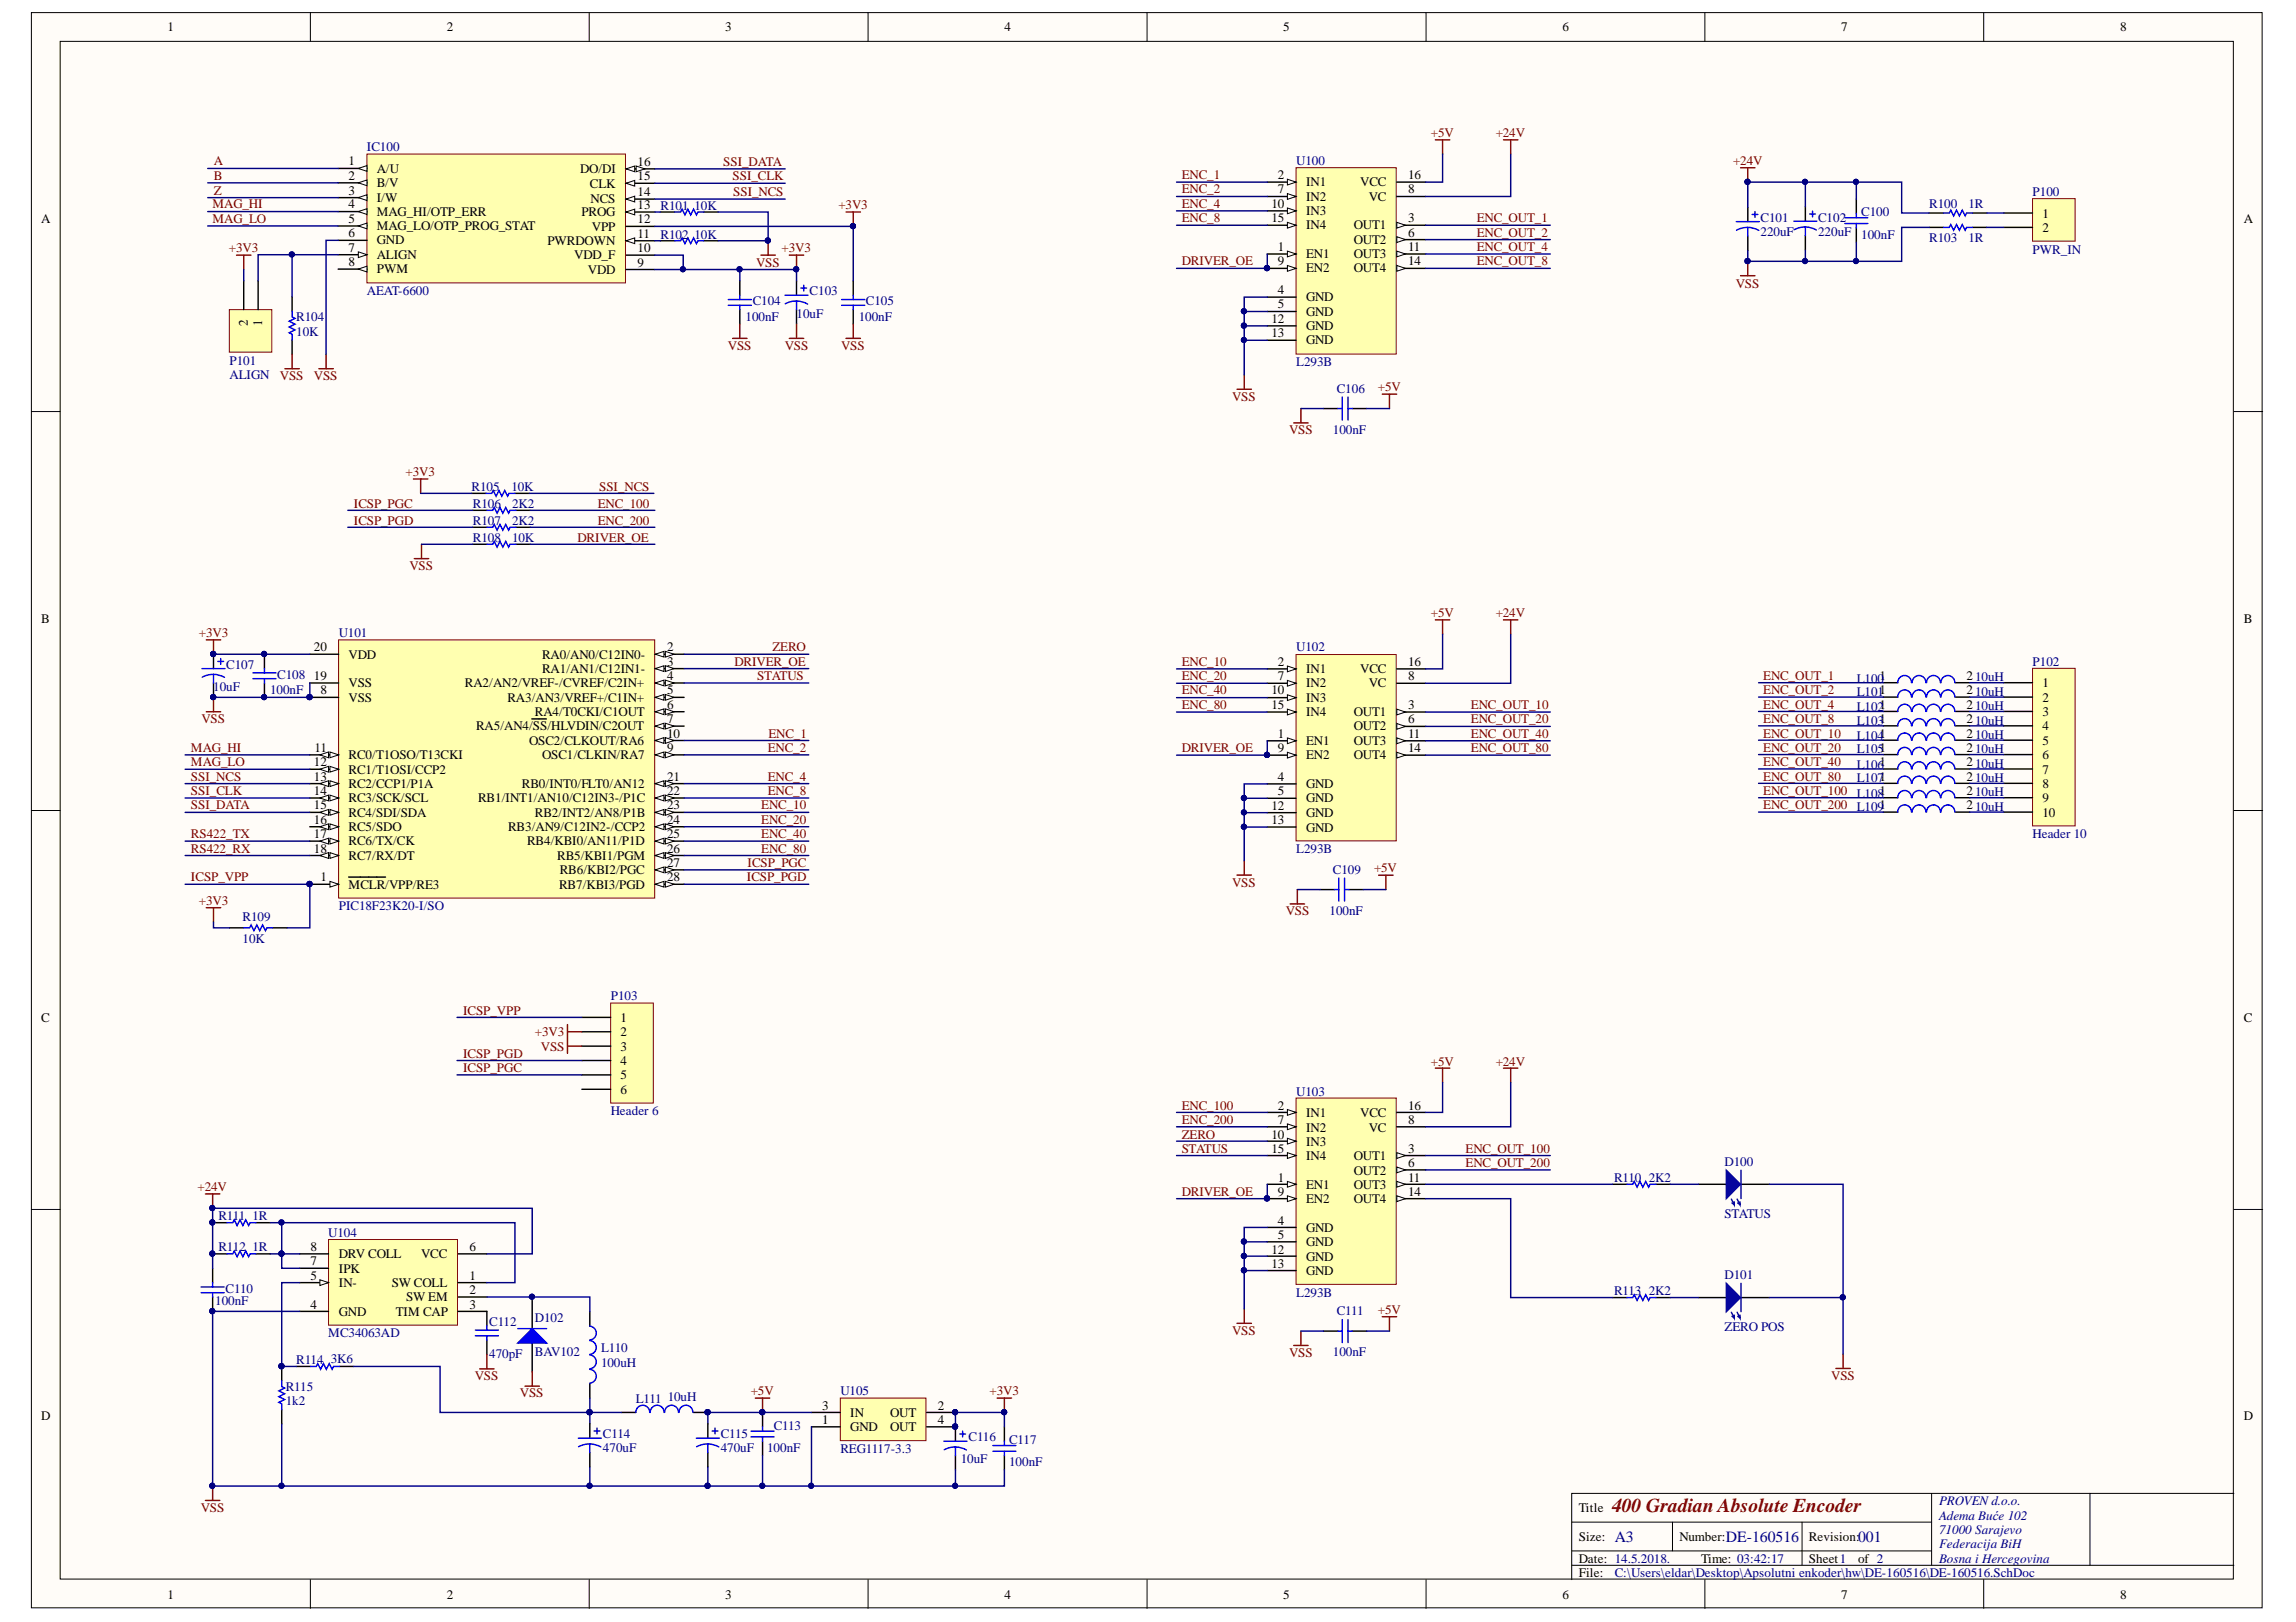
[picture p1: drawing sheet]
<svg xmlns="http://www.w3.org/2000/svg" width="297mm" height="210mm" viewBox="0 0 297 210" stroke-linecap="round" stroke-linejoin="round" font-family="sans-serif">
<defs><g id="words">
<text font-size="2.5" fill="#800000" x="208.6" y="195.7">400 Gradian Absolute Encoder</text>
<g font-size="2" fill="#000080">
<text x="208.9" y="199.5">A3</text>
<text x="223.3" y="199.5">DE-160516</text>
<text x="240.4" y="199.5">001</text>
</g>
<g font-size="1.7">
<text x="21.7" y="4.1">1</text>
<text x="57.8" y="4.1">2</text>
<text x="93.8" y="4.1">3</text>
<text x="130" y="4.1">4</text>
<text x="166" y="4.1">5</text>
<text x="202.1" y="4.1">6</text>
<text x="238.2" y="4.1">7</text>
<text x="274.3" y="4.1">8</text>
<text x="45.1" y="21.4">1</text>
<text x="45.1" y="23.3">2</text>
<text x="48.7" y="22.3">A/U</text>
<text x="75" y="22.4">DO/DI</text>
<text x="82.5" y="23.3">15</text>
<text x="82.5" y="21.5">16</text>
<text x="165.3" y="23.2">2</text>
<text x="182.2" y="23.2">16</text>
<text x="5.3" y="28.9">A</text>
<text x="45.1" y="27">4</text>
<text x="45.1" y="25.2">3</text>
<text x="45.1" y="28.8">5</text>
<text x="48.7" y="24.2">B/V</text>
<text x="48.7" y="27.9">MAG_HI/OTP_ERR</text>
<text x="48.7" y="26.1">I/W</text>
<text x="48.7" y="29.8">MAG_LO/OTP_PROG_STAT</text>
<text x="75.2" y="28">PROG</text>
<text x="76.3" y="24.3">CLK</text>
<text x="76.4" y="26.3">NCS</text>
<text x="76.6" y="29.9">VPP</text>
<text x="82.5" y="25.4">14</text>
<text x="82.5" y="27.1">13</text>
<text x="82.5" y="28.9">12</text>
<text x="164.5" y="26.9">10</text>
<text x="164.5" y="28.8">15</text>
<text x="165.3" y="25">7</text>
<text x="169" y="24.1">IN1</text>
<text x="169" y="26">IN2</text>
<text x="169" y="27.8">IN3</text>
<text x="169" y="29.7">IN4</text>
<text x="175.1" y="29.7">OUT1</text>
<text x="176" y="24.1">VCC</text>
<text x="177.1" y="26">VC</text>
<text x="182.2" y="28.8">3</text>
<text x="182.2" y="25">8</text>
<text x="264.2" y="28.2">1</text>
<text x="290.3" y="28.9">A</text>
<text x="45.1" y="34.4">8</text>
<text x="45.1" y="30.7">6</text>
<text x="45.1" y="32.6">7</text>
<text x="48.7" y="35.3">PWM</text>
<text x="48.7" y="31.6">GND</text>
<text x="48.7" y="33.5">ALIGN</text>
<text x="70.8" y="31.7">PWRDOWN</text>
<text x="74.3" y="33.6">VDD_F</text>
<text x="76.1" y="35.4">VDD</text>
<text x="82.5" y="30.8">11</text>
<text x="82.5" y="32.6">10</text>
<text x="82.5" y="34.5">9</text>
<text x="165.3" y="32.5">1</text>
<text x="165.3" y="34.3">9</text>
<text x="169" y="33.4">EN1</text>
<text x="169" y="35.3">EN2</text>
<text x="175.1" y="31.5">OUT2</text>
<text x="175.1" y="33.4">OUT3</text>
<text x="175.1" y="35.3">OUT4</text>
<text x="182.2" y="30.6">6</text>
<text x="182.2" y="32.5">11</text>
<text x="182.2" y="34.3">14</text>
<text x="264.2" y="30">2</text>
<text x="164.5" y="41.8">12</text>
<text x="165.3" y="38.1">4</text>
<text x="165.3" y="39.9">5</text>
<text x="169" y="39">GND</text>
<text x="169" y="40.8">GND</text>
<text x="32.1" y="42.2" transform="rotate(-90 32.1 42.2)">2</text>
<text x="33.9" y="42.2" transform="rotate(-90 33.9 42.2)">1</text>
<text x="164.5" y="43.6">13</text>
<text x="169" y="42.7">GND</text>
<text x="169" y="44.6">GND</text>
<text x="5.3" y="80.6">B</text>
<text x="290.3" y="80.6">B</text>
<text x="40.6" y="88">19</text>
<text x="40.6" y="84.3">20</text>
<text x="41.5" y="89.9">8</text>
<text x="45.1" y="88.9">VSS</text>
<text x="45.1" y="85.2">VDD</text>
<text x="60.2" y="88.9">RA2/AN2/VREF-/CVREF/C2IN+</text>
<text x="70.1" y="85.2">RA0/AN0/C12IN0-</text>
<text x="70.1" y="87.1">RA1/AN1/C12IN1-</text>
<text x="86.3" y="84.3">2</text>
<text x="86.3" y="86.2">3</text>
<text x="86.3" y="88">4</text>
<text x="86.3" y="89.9">5</text>
<text x="164.5" y="89.9">10</text>
<text x="165.3" y="86.2">2</text>
<text x="165.3" y="88">7</text>
<text x="169" y="87.1">IN1</text>
<text x="169" y="88.9">IN2</text>
<text x="176" y="87.1">VCC</text>
<text x="177.1" y="88.9">VC</text>
<text x="182.2" y="88">8</text>
<text x="182.2" y="86.2">16</text>
<text x="254.4" y="88">210uH</text>
<text x="254.4" y="89.9">210uH</text>
<text x="264.2" y="88.9">1</text>
<text x="45.1" y="90.8">VSS</text>
<text x="61.6" y="94.5">RA5/AN4/SS/HLVDIN/C2OUT</text>
<text x="65.7" y="90.8">RA3/AN3/VREF+/C1IN+</text>
<text x="69.2" y="92.7">RA4/T0CKI/C1OUT</text>
<text x="86.3" y="91.7">6</text>
<text x="86.3" y="93.6">7</text>
<text x="86.3" y="95.5">10</text>
<text x="164.5" y="91.7">15</text>
<text x="165.3" y="95.5">1</text>
<text x="169" y="90.8">IN3</text>
<text x="169" y="92.7">IN4</text>
<text x="175.1" y="92.7">OUT1</text>
<text x="175.1" y="94.5">OUT2</text>
<text x="182.2" y="91.7">3</text>
<text x="182.2" y="93.6">6</text>
<text x="182.2" y="95.5">11</text>
<text x="254.4" y="91.7">210uH</text>
<text x="254.4" y="93.6">210uH</text>
<text x="254.4" y="95.5">210uH</text>
<text x="264.2" y="90.8">2</text>
<text x="264.2" y="92.7">3</text>
<text x="264.2" y="94.5">4</text>
<text x="40.6" y="99.2">12</text>
<text x="40.6" y="101">13</text>
<text x="40.7" y="97.3">11</text>
<text x="45.1" y="98.2">RC0/T1OSO/T13CKI</text>
<text x="45.1" y="100.1">RC1/T1OSI/CCP2</text>
<text x="45.1" y="102">RC2/CCP1/P1A</text>
<text x="67.5" y="102">RB0/INT0/FLT0/AN12</text>
<text x="68.4" y="96.4">OSC2/CLKOUT/RA6</text>
<text x="70.1" y="98.2">OSC1/CLKIN/RA7</text>
<text x="86.3" y="97.3">9</text>
<text x="86.3" y="101">21</text>
<text x="165.3" y="97.3">9</text>
<text x="165.3" y="101">4</text>
<text x="169" y="96.4">EN1</text>
<text x="169" y="98.2">EN2</text>
<text x="169" y="102">GND</text>
<text x="175.1" y="96.4">OUT3</text>
<text x="175.1" y="98.2">OUT4</text>
<text x="182.2" y="97.3">14</text>
<text x="254.4" y="97.3">210uH</text>
<text x="254.4" y="99.2">210uH</text>
<text x="254.4" y="101">210uH</text>
<text x="264.2" y="96.4">5</text>
<text x="264.2" y="98.2">6</text>
<text x="264.2" y="100.1">7</text>
<text x="264.2" y="102">8</text>
<text x="40.6" y="102.9">14</text>
<text x="40.6" y="104.8">15</text>
<text x="40.6" y="106.6">16</text>
<text x="45.1" y="103.8">RC3/SCK/SCL</text>
<text x="45.1" y="105.7">RC4/SDI/SDA</text>
<text x="45.1" y="107.5">RC5/SDO</text>
<text x="61.8" y="103.8">RB1/INT1/AN10/C12IN3-/P1C</text>
<text x="65.7" y="107.5">RB3/AN9/C12IN2-/CCP2</text>
<text x="69.2" y="105.7">RB2/INT2/AN8/P1B</text>
<text x="86.3" y="102.9">22</text>
<text x="86.3" y="104.8">23</text>
<text x="86.3" y="106.6">24</text>
<text x="164.5" y="104.8">12</text>
<text x="164.5" y="106.7">13</text>
<text x="165.3" y="102.9">5</text>
<text x="169" y="103.8">GND</text>
<text x="169" y="105.8">GND</text>
<text x="169" y="107.6">GND</text>
<text x="254.4" y="102.9">210uH</text>
<text x="254.4" y="104.8">210uH</text>
<text x="264.2" y="103.8">9</text>
<text x="264.2" y="105.7">10</text>
<text x="40.6" y="108.5">17</text>
<text x="40.6" y="110.3">18</text>
<text x="45.1" y="109.4">RC6/TX/CK</text>
<text x="45.1" y="111.3">RC7/RX/DT</text>
<text x="68.2" y="109.4">RB4/KBI0/AN11/P1D</text>
<text x="72.1" y="111.3">RB5/KBI1/PGM</text>
<text x="72.4" y="113.1">RB6/KBI2/PGC</text>
<text x="86.3" y="108.5">25</text>
<text x="86.3" y="110.3">26</text>
<text x="86.3" y="112.2">27</text>
<text x="41.5" y="114.1">1</text>
<text x="45.1" y="115">MCLR/VPP/RE3</text>
<text x="72.3" y="115">RB7/KBI3/PGD</text>
<text x="86.3" y="114.1">28</text>
<text x="5.3" y="132.2">C</text>
<text x="80.3" y="132.2">1</text>
<text x="80.3" y="134.1">2</text>
<text x="80.3" y="135.9">3</text>
<text x="80.3" y="137.8">4</text>
<text x="290.3" y="132.2">C</text>
<text x="80.3" y="139.7">5</text>
<text x="80.3" y="141.5">6</text>
<text x="165.3" y="143.6">2</text>
<text x="182.2" y="143.6">16</text>
<text x="164.5" y="147.4">10</text>
<text x="164.5" y="149.2">15</text>
<text x="165.3" y="145.5">7</text>
<text x="169" y="144.6">IN1</text>
<text x="169" y="146.4">IN2</text>
<text x="169" y="148.3">IN3</text>
<text x="176" y="144.6">VCC</text>
<text x="177.1" y="146.4">VC</text>
<text x="182.2" y="149.2">3</text>
<text x="182.2" y="145.5">8</text>
<text x="165.3" y="152.9">1</text>
<text x="165.3" y="154.8">9</text>
<text x="169" y="153.9">EN1</text>
<text x="169" y="155.7">EN2</text>
<text x="169" y="150.2">IN4</text>
<text x="175.1" y="150.2">OUT1</text>
<text x="175.1" y="152">OUT2</text>
<text x="175.1" y="153.9">OUT3</text>
<text x="175.1" y="155.7">OUT4</text>
<text x="182.2" y="151.1">6</text>
<text x="182.2" y="152.9">11</text>
<text x="182.2" y="154.8">14</text>
<text x="40.2" y="161.9">8</text>
<text x="60.7" y="161.9">6</text>
<text x="165.3" y="158.5">4</text>
<text x="165.3" y="160.4">5</text>
<text x="169" y="159.4">GND</text>
<text x="169" y="161.3">GND</text>
<text x="40.2" y="165.6">5</text>
<text x="40.2" y="163.8">7</text>
<text x="43.8" y="166.6">IN-</text>
<text x="43.8" y="164.7">IPK</text>
<text x="43.8" y="162.8">DRV COLL</text>
<text x="50.7" y="166.6">SW COLL</text>
<text x="54.5" y="162.8">VCC</text>
<text x="60.7" y="165.6">1</text>
<text x="60.7" y="167.5">2</text>
<text x="164.5" y="162.2">12</text>
<text x="164.5" y="164.1">13</text>
<text x="169" y="163.2">GND</text>
<text x="169" y="165">GND</text>
<text x="40.2" y="169.3">4</text>
<text x="43.8" y="170.3">GND</text>
<text x="51.2" y="170.3">TIM CAP</text>
<text x="52.5" y="168.4">SW EM</text>
<text x="60.7" y="169.3">3</text>
<text x="5.3" y="183.8">D</text>
<text x="106.4" y="184.3">1</text>
<text x="106.4" y="182.4">3</text>
<text x="110" y="185.2">GND</text>
<text x="110" y="183.4">IN</text>
<text x="115.2" y="183.4">OUT</text>
<text x="115.2" y="185.2">OUT</text>
<text x="121.3" y="182.4">2</text>
<text x="121.3" y="184.3">4</text>
<text x="290.3" y="183.8">D</text>
<text x="204.2" y="195.7">Title</text>
<text x="204.2" y="199.4">Size:</text>
<text x="204.2" y="202.2">Date: 14.5.2018.</text>
<text x="217.3" y="199.4">Number:</text>
<text x="220.1" y="202.2">Time: 03:42:17</text>
<text x="234" y="199.4">Revision:</text>
<text x="234" y="202.2">Sheet1</text>
<text x="240.4" y="202.2">of 2</text>
<text x="21.7" y="206.9">1</text>
<text x="57.8" y="206.9">2</text>
<text x="93.8" y="206.9">3</text>
<text x="130" y="206.9">4</text>
<text x="166" y="206.9">5</text>
<text x="202.1" y="206.9">6</text>
<text x="204.2" y="204.1">File:</text>
<text x="238.2" y="206.9">7</text>
<text x="274.3" y="206.9">8</text>
</g>
<g font-size="1.7" fill="#800000">
<text x="185.1" y="17.8">+5V</text>
<text x="193.5" y="17.8">+24V</text>
<text x="27.7" y="21.4">A</text>
<text x="27.7" y="23.3">B</text>
<text x="93.6" y="21.5">SSI_DATA</text>
<text x="94.8" y="23.3">SSI_CLK</text>
<text x="152.9" y="23.2">ENC_1</text>
<text x="224.2" y="21.3">+24V</text>
<text x="27.5" y="27">MAG_HI</text>
<text x="27.5" y="28.8">MAG_LO</text>
<text x="27.7" y="25.2">Z</text>
<text x="94.8" y="25.4">SSI_NCS</text>
<text x="108.5" y="27.1">+3V3</text>
<text x="152.9" y="25">ENC_2</text>
<text x="152.9" y="26.9">ENC_4</text>
<text x="152.9" y="28.8">ENC_8</text>
<text x="191" y="28.8">ENC_OUT_1</text>
<text x="29.6" y="32.6">+3V3</text>
<text x="97.8" y="34.5">VSS</text>
<text x="101.1" y="32.6">+3V3</text>
<text x="152.9" y="34.3">DRIVER_OE</text>
<text x="191" y="30.6">ENC_OUT_2</text>
<text x="191" y="32.5">ENC_OUT_4</text>
<text x="191" y="34.3">ENC_OUT_8</text>
<text x="224.6" y="37.2">VSS</text>
<text x="94.2" y="45.2">VSS</text>
<text x="101.5" y="45.2">VSS</text>
<text x="108.8" y="45.2">VSS</text>
<text x="36.2" y="49.2">VSS</text>
<text x="40.6" y="49.2">VSS</text>
<text x="159.4" y="51.9">VSS</text>
<text x="178.3" y="50.6">+5V</text>
<text x="166.8" y="56.2">VSS</text>
<text x="45.8" y="65.7">ICSP_PGC</text>
<text x="52.5" y="61.6">+3V3</text>
<text x="77.3" y="65.7">ENC_100</text>
<text x="77.5" y="63.5">SSI_NCS</text>
<text x="45.8" y="67.9">ICSP_PGD</text>
<text x="74.7" y="70.1">DRIVER_OE</text>
<text x="77.3" y="67.9">ENC_200</text>
<text x="53" y="73.8">VSS</text>
<text x="25.7" y="82.4">+3V3</text>
<text x="185.1" y="79.8">+5V</text>
<text x="193.5" y="79.8">+24V</text>
<text x="95" y="86.2">DRIVER_OE</text>
<text x="98" y="88">STATUS</text>
<text x="99.9" y="84.3">ZERO</text>
<text x="152.9" y="86.2">ENC_10</text>
<text x="152.9" y="88">ENC_20</text>
<text x="152.9" y="89.9">ENC_40</text>
<text x="228.1" y="88">ENC_OUT_1</text>
<text x="228.1" y="89.9">ENC_OUT_2</text>
<text x="26.1" y="93.6">VSS</text>
<text x="99.4" y="95.5">ENC_1</text>
<text x="152.9" y="91.7">ENC_80</text>
<text x="190.3" y="91.7">ENC_OUT_10</text>
<text x="190.3" y="93.6">ENC_OUT_20</text>
<text x="190.3" y="95.5">ENC_OUT_40</text>
<text x="228.1" y="91.7">ENC_OUT_4</text>
<text x="228.1" y="95.5">ENC_OUT_10</text>
<text x="228.1" y="93.6">ENC_OUT_8</text>
<text x="24.7" y="101">SSI_NCS</text>
<text x="24.7" y="97.3">MAG_HI</text>
<text x="24.7" y="99.2">MAG_LO</text>
<text x="99.3" y="101">ENC_4</text>
<text x="99.3" y="97.3">ENC_2</text>
<text x="152.9" y="97.3">DRIVER_OE</text>
<text x="190.3" y="97.3">ENC_OUT_80</text>
<text x="228.1" y="99.2">ENC_OUT_40</text>
<text x="228.1" y="97.3">ENC_OUT_20</text>
<text x="228.1" y="101">ENC_OUT_80</text>
<text x="24.7" y="104.8">SSI_DATA</text>
<text x="24.7" y="102.9">SSI_CLK</text>
<text x="98.5" y="104.8">ENC_10</text>
<text x="98.5" y="106.6">ENC_20</text>
<text x="99.3" y="102.9">ENC_8</text>
<text x="228.1" y="102.9">ENC_OUT_100</text>
<text x="228.1" y="104.8">ENC_OUT_200</text>
<text x="24.7" y="108.5">RS422_TX</text>
<text x="24.7" y="110.3">RS422_RX</text>
<text x="96.7" y="112.2">ICSP_PGC</text>
<text x="98.5" y="108.5">ENC_40</text>
<text x="98.5" y="110.3">ENC_80</text>
<text x="177.8" y="112.9">+5V</text>
<text x="24.7" y="114.1">ICSP_VPP</text>
<text x="25.7" y="117.1">+3V3</text>
<text x="96.6" y="114.1">ICSP_PGD</text>
<text x="159.4" y="114.7">VSS</text>
<text x="166.3" y="118.4">VSS</text>
<text x="59.9" y="131.3">ICSP_VPP</text>
<text x="59.9" y="136.9">ICSP_PGD</text>
<text x="69.2" y="134.1">+3V3</text>
<text x="70" y="135.9">VSS</text>
<text x="185.1" y="137.9">+5V</text>
<text x="193.5" y="137.9">+24V</text>
<text x="59.9" y="138.7">ICSP_PGC</text>
<text x="152.9" y="143.6">ENC_100</text>
<text x="152.9" y="145.5">ENC_200</text>
<text x="152.9" y="147.4">ZERO</text>
<text x="152.9" y="149.2">STATUS</text>
<text x="189.6" y="149.2">ENC_OUT_100</text>
<text x="25.6" y="154.1">+24V</text>
<text x="152.9" y="154.8">DRIVER_OE</text>
<text x="189.6" y="151.1">ENC_OUT_200</text>
<text x="159.4" y="172.7">VSS</text>
<text x="178.3" y="170">+5V</text>
<text x="61.4" y="178.6">VSS</text>
<text x="166.8" y="175.6">VSS</text>
<text x="236.9" y="178.6">VSS</text>
<text x="67.3" y="180.8">VSS</text>
<text x="97.1" y="180.6">+5V</text>
<text x="128" y="180.6">+3V3</text>
<text x="26" y="195.6">VSS</text>
</g>
<g font-size="1.7" fill="#000080">
<text x="47.5" y="19.5">IC100</text>
<text x="167.7" y="21.3">U100</text>
<text x="85.5" y="27.1">R101</text>
<text x="89.9" y="27.1">10K</text>
<text x="227.8" y="28.7">C101</text>
<text x="235.2" y="28.7">C102</text>
<text x="240.8" y="27.9">C100</text>
<text x="249.6" y="26.9">R100</text>
<text x="254.7" y="26.9">1R</text>
<text x="263" y="25.4">P100</text>
<text x="85.5" y="30.9">R102</text>
<text x="89.9" y="30.9">10K</text>
<text x="227.8" y="30.5">220uF</text>
<text x="235.2" y="30.5">220uF</text>
<text x="240.8" y="30.9">100nF</text>
<text x="249.6" y="31.3">R103</text>
<text x="254.7" y="31.3">1R</text>
<text x="263" y="32.8">PWR_IN</text>
<text x="38.3" y="41.6">R104</text>
<text x="47.5" y="38.1">AEAT-6600</text>
<text x="96.5" y="41.5">100nF</text>
<text x="97.4" y="39.5">C104</text>
<text x="103.1" y="41.1">10uF</text>
<text x="104.7" y="38.2">C103</text>
<text x="111.1" y="41.5">100nF</text>
<text x="112" y="39.5">C105</text>
<text x="29.7" y="47.2">P101</text>
<text x="38.3" y="43.5">10K</text>
<text x="167.7" y="47.4">L293B</text>
<text x="29.7" y="49">ALIGN</text>
<text x="172.9" y="50.8">C106</text>
<text x="172.4" y="56.1">100nF</text>
<text x="61" y="63.5">R105</text>
<text x="61.2" y="65.7">R106</text>
<text x="66.2" y="63.5">10K</text>
<text x="66.2" y="65.7">2K2</text>
<text x="61.2" y="67.9">R107</text>
<text x="61.2" y="70.1">R108</text>
<text x="66.2" y="67.9">2K2</text>
<text x="66.2" y="70.1">10K</text>
<text x="43.8" y="82.4">U101</text>
<text x="27.6" y="89.5">10uF</text>
<text x="29.3" y="86.6">C107</text>
<text x="34.9" y="89.9">100nF</text>
<text x="35.9" y="87.8">C108</text>
<text x="167.7" y="84.3">U102</text>
<text x="240.2" y="88.4">L1001</text>
<text x="263" y="86.2">P102</text>
<text x="240.2" y="90">L1011</text>
<text x="240.2" y="92.1">L1021</text>
<text x="240.2" y="93.8">L1031</text>
<text x="240.2" y="95.8">L1041</text>
<text x="240.2" y="97.5">L1051</text>
<text x="240.2" y="99.5">L1061</text>
<text x="240.2" y="101.2">L1071</text>
<text x="240.2" y="103.2">L1081</text>
<text x="240.2" y="104.9">L1091</text>
<text x="167.7" y="110.4">L293B</text>
<text x="172.4" y="113.1">C109</text>
<text x="263" y="108.5">Header 10</text>
<text x="31.4" y="119.1">R109</text>
<text x="43.8" y="117.8">PIC18F23K20-I/SO</text>
<text x="172" y="118.4">100nF</text>
<text x="31.4" y="122.1">10K</text>
<text x="79" y="129.4">P103</text>
<text x="167.7" y="141.8">U103</text>
<text x="79" y="144.3">Header 6</text>
<text x="208.8" y="152.9">R110</text>
<text x="213.3" y="152.9">2K2</text>
<text x="223.1" y="150.9">D100</text>
<text x="28.3" y="157.8">R111</text>
<text x="28.3" y="161.9">R112</text>
<text x="32.7" y="157.8">1R</text>
<text x="32.7" y="161.9">1R</text>
<text x="42.5" y="160">U104</text>
<text x="223.1" y="157.6">STATUS</text>
<text x="29.2" y="167.3">C110</text>
<text x="167.7" y="167.8">L293B</text>
<text x="208.8" y="167.6">R113</text>
<text x="213.3" y="167.6">2K2</text>
<text x="223.1" y="165.5">D101</text>
<text x="27.8" y="168.9">100nF</text>
<text x="42.5" y="173.1">MC34063AD</text>
<text x="63.3" y="171.6">C112</text>
<text x="69.2" y="171.1">D102</text>
<text x="172.9" y="170.2">C111</text>
<text x="223.1" y="172.2">ZERO POS</text>
<text x="37" y="180">R115</text>
<text x="38.3" y="176.5">R114</text>
<text x="42.8" y="176.4">3K6</text>
<text x="63.3" y="175.8">470pF</text>
<text x="69.2" y="175.5">BAV102</text>
<text x="77.8" y="176.9">100uH</text>
<text x="77.8" y="175">L110</text>
<text x="172.4" y="175.5">100nF</text>
<text x="37" y="181.9">1k2</text>
<text x="82.2" y="181.5">L111</text>
<text x="86.4" y="181.3">10uH</text>
<text x="100.1" y="185.1">C113</text>
<text x="108.7" y="180.6">U105</text>
<text x="78" y="186.1">C114</text>
<text x="78" y="187.9">470uF</text>
<text x="93.2" y="186.1">C115</text>
<text x="93.2" y="187.9">470uF</text>
<text x="99.2" y="187.9">100nF</text>
<text x="108.7" y="188">REG1117-3.3</text>
<text x="124.3" y="189.4">10uF</text>
<text x="125.3" y="186.5">C116</text>
<text x="130.6" y="189.7">100nF</text>
<text x="130.6" y="186.8">C117</text>
<text x="250.9" y="194.8">PROVENd.o.o.</text>
<text x="250.9" y="196.6">Adema Buće 102</text>
<text x="250.9" y="198.5">71000 Sarajevo</text>
<text x="250.9" y="200.4">Federacija BiH</text>
<text x="250.9" y="202.2">Bosna i Hercegovina</text>
<text x="208.9" y="204.1">C:\Users\eldar\Desktop\Apsolutni enkoder\hw\DE-160516\DE-160516.SchDoc</text>
</g>
</g></defs>
<g fill="#fffcf8" stroke="#000" stroke-width=".13">
<path d="M4.1 1.6h288.6v206.5h-288.6z"/>
<path d="M7.8 5.4h281.1v198.9h-281.1z"/>
</g>
<g fill="none" stroke="#000" stroke-width=".13">
<path d="M40.2 1.6v3.8M76.2 1.6v3.8M112.3 1.6v3.8M148.4 1.6v3.8M184.5 1.6v3.8M220.6 1.6v3.8M256.6 1.6v3.8M4.1 53.3h3.7M289 53.3h3.7M4.1 104.9h3.7M289 104.9h3.7M4.1 156.5h3.7"/>
<path d="M289 156.5h3.7M203.3 197h46.6M216.4 197v3.7M233.1 197v5.6M249.9 193.3v9.3M270.4 193.3h-67.1v11.1M289 193.3h-18.6v9.3M40.2 204.4v3.7M76.2 204.4v3.7M112.3 204.4v3.7M148.4 204.4v3.7M184.5 204.4v3.7"/>
<path d="M203.3 202.6h85.7M203.3 200.7h46.6M220.6 204.4v3.7M256.6 204.4v3.7"/>
</g>
<path d="M37.8 38.4v1.9M85.4 31.2h1.9M85.4 27.4h1.9M91 31.2h1.9M91 27.4h1.9M95.7 36.3v1.9M103 36.3v1.9M110.4 36.3v1.9M37.8 44v1.9M95.7 40.1v1.8M103 40.1v1.8M110.4 40.1v1.8" fill="none" stroke="#000" stroke-width=".19"/>
<g fill="none" stroke="#00f" stroke-width=".19">
<path d="M87.3 31.2h.8l.1-.4 .4 .7 .4-.7 .4 .7 .3-.7 .4 .7 .2-.3h.7M87.3 27.4h.8l.1-.3 .4 .7 .4-.7 .4 .7 .3-.7 .4 .7 .2-.4h.7M94.2 38.8h3M94.2 39.5h3M95.7 38.2v.6M95.7 39.5v.6M101.6 38.2h2.9M103 39l.8 .1 .7 .3M103 39a2.93 2.93 0 0 0-1.4 .3M103 39v1.1M103.6 37.3h.8M104 36.9v.8"/>
<path d="M108.9 38.8h3M108.9 39.5h3M110.4 38.2v.6M110.4 39.5v.6M37.8 40.3v.7l.4 .2-.8 .4 .8 .3-.8 .4 .8 .4-.8 .4 .4 .2v.7"/>
</g>
<path d="M29.7 40.1h5.5v5.5h-5.5z" fill="#ffffb0" stroke="#800000" stroke-width=".13"/>
<path d="M31.5 36.3v3.8M33.4 36.3v3.8" fill="none" stroke="#000" stroke-width=".19"/>
<g fill="none" stroke="#800000" stroke-width=".19">
<path d="M30.6 33h1.9M31.5 33v1.9M98.4 33h1.9M99.4 31.2v1.8M102.1 33h1.9M103 33v1.9M109.5 27.4h1.8M110.4 27.4v1.9M36.9 47.7h1.8M37.8 45.9v1.8M41.3 47.7h1.8M42.2 45.9v1.8"/>
<path d="M94.8 43.8h1.8M95.7 41.9v1.9M102.1 43.8h1.9M103 41.9v1.9M109.5 43.8h1.8M110.4 41.9v1.9"/>
</g>
<g fill="#000080" stroke="#000080" stroke-width=".13">
<circle cx="99.3" cy="31.1" r=".33"/>
<circle cx="103" cy="34.8" r=".33"/>
<circle cx="110.3" cy="29.3" r=".34"/>
</g>
<path d="M43.8 82.8h40.9v33.4h-40.9z" fill="#ffffb0" stroke="#800000" stroke-width=".13"/>
<path d="M40.1 114.4h3.7" fill="none" stroke="#000" stroke-width=".19"/>
<path d="M42.7 114.1l1.1 .3-1.1 .4z" fill="#fffcf8"/>
<path d="M42.7 114.1l1.1 .3-1.1 .4z" fill="none" stroke="#000" stroke-width=".13"/>
<path d="M84.8 84.7h3.7M45.1 113.5h4.8" fill="none" stroke="#000" stroke-width=".19"/>
<circle cx="40" cy="114.4" r=".34" fill="#000080" stroke="#000080" stroke-width=".13"/>
<path d="M84.8 84.7l1.1-.4v.7z" fill="#fffcf8"/>
<path d="M84.8 84.7l1.1-.4v.7z" fill="none" stroke="#000" stroke-width=".13"/>
<path d="M86.1 84.3l1.1 .4-1.1 .3z" fill="#fffcf8"/>
<path d="M86.1 84.3l1.1 .4-1.1 .3z" fill="none" stroke="#000" stroke-width=".13"/>
<path d="M84.8 86.5h3.7" fill="none" stroke="#000" stroke-width=".19"/>
<path d="M84.8 86.5l1.1-.3v.7z" fill="#fffcf8"/>
<path d="M84.8 86.5l1.1-.3v.7z" fill="none" stroke="#000" stroke-width=".13"/>
<path d="M86.1 86.2l1.1 .3-1.1 .4z" fill="#fffcf8"/>
<path d="M86.1 86.2l1.1 .3-1.1 .4z" fill="none" stroke="#000" stroke-width=".13"/>
<path d="M84.8 88.4h3.7" fill="none" stroke="#000" stroke-width=".19"/>
<path d="M84.8 88.4l1.1-.4v.8z" fill="#fffcf8"/>
<path d="M84.8 88.4l1.1-.4v.8z" fill="none" stroke="#000" stroke-width=".13"/>
<path d="M86.1 88l1.1 .4-1.1 .4z" fill="#fffcf8"/>
<path d="M86.1 88l1.1 .4-1.1 .4z" fill="none" stroke="#000" stroke-width=".13"/>
<path d="M84.8 90.2h3.7" fill="none" stroke="#000" stroke-width=".19"/>
<path d="M84.8 90.2l1.1-.3v.7z" fill="#fffcf8"/>
<path d="M84.8 90.2l1.1-.3v.7z" fill="none" stroke="#000" stroke-width=".13"/>
<path d="M86.1 89.9l1.1 .3-1.1 .4z" fill="#fffcf8"/>
<path d="M86.1 89.9l1.1 .3-1.1 .4z" fill="none" stroke="#000" stroke-width=".13"/>
<path d="M84.8 92.1h3.7" fill="none" stroke="#000" stroke-width=".19"/>
<path d="M84.8 92.1l1.1-.4v.8z" fill="#fffcf8"/>
<path d="M84.8 92.1l1.1-.4v.8z" fill="none" stroke="#000" stroke-width=".13"/>
<path d="M86.1 91.7l1.1 .4-1.1 .4z" fill="#fffcf8"/>
<path d="M86.1 91.7l1.1 .4-1.1 .4z" fill="none" stroke="#000" stroke-width=".13"/>
<path d="M84.8 94h3.7" fill="none" stroke="#000" stroke-width=".19"/>
<path d="M84.8 94l1.1-.4v.7z" fill="#fffcf8"/>
<path d="M84.8 94l1.1-.4v.7z" fill="none" stroke="#000" stroke-width=".13"/>
<path d="M86.1 93.6l1.1 .4-1.1 .3z" fill="#fffcf8"/>
<path d="M86.1 93.6l1.1 .4-1.1 .3z" fill="none" stroke="#000" stroke-width=".13"/>
<path d="M40.1 90.2h3.7M68.8 93h1.9M84.8 97.7h3.7" fill="none" stroke="#000" stroke-width=".19"/>
<circle cx="40" cy="90.2" r=".34" fill="#000080" stroke="#000080" stroke-width=".13"/>
<path d="M84.8 97.7l1.1-.4v.8z" fill="#fffcf8"/>
<path d="M84.8 97.7l1.1-.4v.8z" fill="none" stroke="#000" stroke-width=".13"/>
<path d="M86.1 97.3l1.1 .4-1.1 .4z" fill="#fffcf8"/>
<path d="M86.1 97.3l1.1 .4-1.1 .4z" fill="none" stroke="#000" stroke-width=".13"/>
<path d="M84.8 95.8h3.7" fill="none" stroke="#000" stroke-width=".19"/>
<path d="M84.8 95.8l1.1-.3v.7z" fill="#fffcf8"/>
<path d="M84.8 95.8l1.1-.3v.7z" fill="none" stroke="#000" stroke-width=".13"/>
<path d="M86.1 95.5l1.1 .3-1.1 .4z" fill="#fffcf8"/>
<path d="M86.1 95.5l1.1 .3-1.1 .4z" fill="none" stroke="#000" stroke-width=".13"/>
<path d="M40.1 97.7h3.7" fill="none" stroke="#000" stroke-width=".19"/>
<path d="M42.7 97.3l1.1 .4-1.1 .4z" fill="#fffcf8"/>
<path d="M42.7 97.3l1.1 .4-1.1 .4z" fill="none" stroke="#000" stroke-width=".13"/>
<path d="M41.4 97.7l1.1-.4v.8z" fill="#fffcf8"/>
<path d="M41.4 97.7l1.1-.4v.8z" fill="none" stroke="#000" stroke-width=".13"/>
<path d="M40.1 99.5h3.7" fill="none" stroke="#000" stroke-width=".19"/>
<path d="M42.7 99.2l1.1 .3-1.1 .4z" fill="#fffcf8"/>
<path d="M42.7 99.2l1.1 .3-1.1 .4z" fill="none" stroke="#000" stroke-width=".13"/>
<path d="M41.4 99.5l1.1-.3v.7z" fill="#fffcf8"/>
<path d="M41.4 99.5l1.1-.3v.7z" fill="none" stroke="#000" stroke-width=".13"/>
<path d="M40.1 101.4h3.7" fill="none" stroke="#000" stroke-width=".19"/>
<path d="M42.7 101l1.1 .4-1.1 .4z" fill="#fffcf8"/>
<path d="M42.7 101l1.1 .4-1.1 .4z" fill="none" stroke="#000" stroke-width=".13"/>
<path d="M41.4 101.4l1.1-.4v.8z" fill="#fffcf8"/>
<path d="M41.4 101.4l1.1-.4v.8z" fill="none" stroke="#000" stroke-width=".13"/>
<path d="M40.1 103.3h3.7" fill="none" stroke="#000" stroke-width=".19"/>
<path d="M42.7 102.9l1.1 .4-1.1 .3z" fill="#fffcf8"/>
<path d="M42.7 102.9l1.1 .4-1.1 .3z" fill="none" stroke="#000" stroke-width=".13"/>
<path d="M41.4 103.3l1.1-.4v.7z" fill="#fffcf8"/>
<path d="M41.4 103.3l1.1-.4v.7z" fill="none" stroke="#000" stroke-width=".13"/>
<path d="M40.1 105.1h3.7" fill="none" stroke="#000" stroke-width=".19"/>
<path d="M42.7 104.8l1.1 .3-1.1 .4z" fill="#fffcf8"/>
<path d="M42.7 104.8l1.1 .3-1.1 .4z" fill="none" stroke="#000" stroke-width=".13"/>
<path d="M41.4 105.1l1.1-.3v.7z" fill="#fffcf8"/>
<path d="M41.4 105.1l1.1-.3v.7z" fill="none" stroke="#000" stroke-width=".13"/>
<path d="M40.1 107h3.7" fill="none" stroke="#000" stroke-width=".19"/>
<path d="M42.7 106.6l1.1 .4-1.1 .4z" fill="#fffcf8"/>
<path d="M42.7 106.6l1.1 .4-1.1 .4z" fill="none" stroke="#000" stroke-width=".13"/>
<path d="M41.4 107l1.1-.4v.8z" fill="#fffcf8"/>
<path d="M41.4 107l1.1-.4v.8z" fill="none" stroke="#000" stroke-width=".13"/>
<path d="M40.1 108.9h3.7" fill="none" stroke="#000" stroke-width=".19"/>
<path d="M42.7 108.5l1.1 .4-1.1 .3z" fill="#fffcf8"/>
<path d="M42.7 108.5l1.1 .4-1.1 .3z" fill="none" stroke="#000" stroke-width=".13"/>
<path d="M41.4 108.9l1.1-.4v.7z" fill="#fffcf8"/>
<path d="M41.4 108.9l1.1-.4v.7z" fill="none" stroke="#000" stroke-width=".13"/>
<path d="M40.1 110.7h3.7" fill="none" stroke="#000" stroke-width=".19"/>
<path d="M42.7 110.3l1.1 .4-1.1 .4z" fill="#fffcf8"/>
<path d="M42.7 110.3l1.1 .4-1.1 .4z" fill="none" stroke="#000" stroke-width=".13"/>
<path d="M41.4 110.7l1.1-.4v.8z" fill="#fffcf8"/>
<path d="M41.4 110.7l1.1-.4v.8z" fill="none" stroke="#000" stroke-width=".13"/>
<path d="M40.1 88.4h3.7M40.1 84.7h3.7M84.8 101.4h3.7" fill="none" stroke="#000" stroke-width=".19"/>
<path d="M84.8 101.4l1.1-.4v.8z" fill="#fffcf8"/>
<path d="M84.8 101.4l1.1-.4v.8z" fill="none" stroke="#000" stroke-width=".13"/>
<path d="M86.1 101l1.1 .4-1.1 .4z" fill="#fffcf8"/>
<path d="M86.1 101l1.1 .4-1.1 .4z" fill="none" stroke="#000" stroke-width=".13"/>
<path d="M84.8 103.3h3.7" fill="none" stroke="#000" stroke-width=".19"/>
<path d="M84.8 103.3l1.1-.4v.7z" fill="#fffcf8"/>
<path d="M84.8 103.3l1.1-.4v.7z" fill="none" stroke="#000" stroke-width=".13"/>
<path d="M86.1 102.9l1.1 .4-1.1 .3z" fill="#fffcf8"/>
<path d="M86.1 102.9l1.1 .4-1.1 .3z" fill="none" stroke="#000" stroke-width=".13"/>
<path d="M84.8 105.1h3.7" fill="none" stroke="#000" stroke-width=".19"/>
<path d="M84.8 105.1l1.1-.3v.7z" fill="#fffcf8"/>
<path d="M84.8 105.1l1.1-.3v.7z" fill="none" stroke="#000" stroke-width=".13"/>
<path d="M86.1 104.8l1.1 .3-1.1 .4z" fill="#fffcf8"/>
<path d="M86.1 104.8l1.1 .3-1.1 .4z" fill="none" stroke="#000" stroke-width=".13"/>
<path d="M84.8 107h3.7" fill="none" stroke="#000" stroke-width=".19"/>
<path d="M84.8 107l1.1-.4v.8z" fill="#fffcf8"/>
<path d="M84.8 107l1.1-.4v.8z" fill="none" stroke="#000" stroke-width=".13"/>
<path d="M86.1 106.6l1.1 .4-1.1 .4z" fill="#fffcf8"/>
<path d="M86.1 106.6l1.1 .4-1.1 .4z" fill="none" stroke="#000" stroke-width=".13"/>
<path d="M84.8 108.9h3.7" fill="none" stroke="#000" stroke-width=".19"/>
<path d="M84.8 108.9l1.1-.4v.7z" fill="#fffcf8"/>
<path d="M84.8 108.9l1.1-.4v.7z" fill="none" stroke="#000" stroke-width=".13"/>
<path d="M86.1 108.5l1.1 .4-1.1 .3z" fill="#fffcf8"/>
<path d="M86.1 108.5l1.1 .4-1.1 .3z" fill="none" stroke="#000" stroke-width=".13"/>
<path d="M84.8 110.7h3.7" fill="none" stroke="#000" stroke-width=".19"/>
<path d="M84.8 110.7l1.1-.4v.8z" fill="#fffcf8"/>
<path d="M84.8 110.7l1.1-.4v.8z" fill="none" stroke="#000" stroke-width=".13"/>
<path d="M86.1 110.3l1.1 .4-1.1 .4z" fill="#fffcf8"/>
<path d="M86.1 110.3l1.1 .4-1.1 .4z" fill="none" stroke="#000" stroke-width=".13"/>
<path d="M84.8 112.6h3.7" fill="none" stroke="#000" stroke-width=".19"/>
<path d="M84.8 112.6l1.1-.4v.7z" fill="#fffcf8"/>
<path d="M84.8 112.6l1.1-.4v.7z" fill="none" stroke="#000" stroke-width=".13"/>
<path d="M86.1 112.2l1.1 .4-1.1 .3z" fill="#fffcf8"/>
<path d="M86.1 112.2l1.1 .4-1.1 .3z" fill="none" stroke="#000" stroke-width=".13"/>
<path d="M84.8 114.4h3.7" fill="none" stroke="#000" stroke-width=".19"/>
<path d="M84.8 114.4l1.1-.3v.7z" fill="#fffcf8"/>
<path d="M84.8 114.4l1.1-.3v.7z" fill="none" stroke="#000" stroke-width=".13"/>
<path d="M86.1 114.1l1.1 .3-1.1 .4z" fill="#fffcf8"/>
<path d="M86.1 114.1l1.1 .3-1.1 .4z" fill="none" stroke="#000" stroke-width=".13"/>
<g fill="#000080" stroke="#000080" stroke-width=".13">
<circle cx="40" cy="114.4" r=".34"/>
<circle cx="40" cy="90.2" r=".34"/>
<circle cx="34.2" cy="90.2" r=".33"/>
<circle cx="34.2" cy="84.6" r=".33"/>
<circle cx="27.6" cy="84.6" r=".34"/>
<circle cx="27.6" cy="90.2" r=".34"/>
</g>
<path d="M27.6 84.7v1.8M27.6 88.4v1.8M34.2 84.7v1.8M34.2 88.4v1.8" fill="none" stroke="#000" stroke-width=".19"/>
<path d="M26.1 86.5h3M27.6 87.3l.8 .1 .6 .3M27.6 87.3a2.94 2.94 0 0 0-1.4 .3M27.6 87.3v1.1M28.2 85.6h.7M28.6 85.2v.8M32.7 87.1h3M32.7 87.8h3M34.2 86.5v.6M34.2 87.8v.6" fill="none" stroke="#00f" stroke-width=".19"/>
<path d="M79 129.8h5.5v12.9h-5.5z" fill="#ffffb0" stroke="#800000" stroke-width=".13"/>
<g fill="none" stroke="#000" stroke-width=".19">
<path d="M61.1 66h1.9M61.1 68.2h1.9M66.7 66h1.9M66.7 68.2h1.9M29.7 120.1h1.9M35.3 120.1h1.8M75.3 131.7h3.7M75.3 133.5h3.7M75.3 135.4h3.7M75.3 137.2h3.7M75.3 139.1h3.7M75.3 141h3.7"/>
<path d="M219.7 153.3h3.7M225.2 153.3h3.7"/>
</g>
<path d="M63 66h.8l.1-.3 .4 .7 .4-.7 .4 .7 .3-.7 .4 .7 .2-.4h.7M63 68.2h.8l.1-.3 .4 .7 .4-.7 .4 .7 .3-.7 .4 .7 .2-.4h.7M31.6 120.1h.7l.2-.4 .4 .7 .3-.7 .4 .7 .4-.7 .3 .7 .2-.3h.8" fill="none" stroke="#00f" stroke-width=".19"/>
<path d="M26.7 82.8h1.9M26.7 92.1h1.9M27.6 82.8v1.9M27.6 90.2v1.9M26.7 117.5h1.9M27.6 117.5v1.8M73.4 132.6v3.7M73.4 135.4h1.9M73.4 133.5h1.9" fill="none" stroke="#800000" stroke-width=".19"/>
<g fill="#000080" stroke="#000080" stroke-width=".13">
<circle cx="27.6" cy="84.6" r=".34"/>
<circle cx="27.6" cy="90.2" r=".34"/>
</g>
<path d="M225.2 151.4v3.7" fill="none" stroke="#0000bf" stroke-width=".19"/>
<path d="M223.3 151.4l1.9 1.9-1.9 1.8z" fill="#0000bf"/>
<path d="M223.3 151.4l1.9 1.9-1.9 1.8zM224 155.2l.4 .7v-.4M224.1 155.7l.3 .2M224.7 155.2l.4 .7v-.4M224.8 155.7l.3 .2" fill="none" stroke="#0000bf" stroke-width=".19"/>
<path d="M208.6 167.9h1.9M214.2 167.9h1.9" fill="none" stroke="#000" stroke-width=".19"/>
<path d="M210.5 167.9h.7l.2-.4 .4 .8 .4-.8 .3 .8 .4-.8 .4 .8 .2-.4h.7" fill="none" stroke="#00f" stroke-width=".19"/>
<path d="M47.5 19.9h33.4v16.7h-33.4z" fill="#ffffb0" stroke="#800000" stroke-width=".13"/>
<path d="M81 25.8h3.7" fill="none" stroke="#000" stroke-width=".19"/>
<path d="M81 25.8l1.1-.4v.7z" fill="#fffcf8"/>
<path d="M81 25.8l1.1-.4v.7z" fill="none" stroke="#000" stroke-width=".13"/>
<path d="M81 27.4h3.7" fill="none" stroke="#000" stroke-width=".19"/>
<path d="M81 27.4l1.1-.3v.7z" fill="#fffcf8"/>
<path d="M81 27.4l1.1-.3v.7z" fill="none" stroke="#000" stroke-width=".13"/>
<path d="M43.7 34.8h3.8" fill="none" stroke="#000" stroke-width=".19"/>
<path d="M46.4 34.8l1.1-.3v.7z" fill="#fffcf8"/>
<path d="M46.4 34.8l1.1-.3v.7z" fill="none" stroke="#000" stroke-width=".13"/>
<path d="M43.7 21.8h3.8" fill="none" stroke="#000" stroke-width=".19"/>
<path d="M46.4 21.8l1.1-.4v.8z" fill="#fffcf8"/>
<path d="M46.4 21.8l1.1-.4v.8z" fill="none" stroke="#000" stroke-width=".13"/>
<path d="M43.7 23.7h3.8" fill="none" stroke="#000" stroke-width=".19"/>
<path d="M46.4 23.7l1.1-.4v.7z" fill="#fffcf8"/>
<path d="M46.4 23.7l1.1-.4v.7z" fill="none" stroke="#000" stroke-width=".13"/>
<path d="M81 29.3h3.7M81 23.7h3.7" fill="none" stroke="#000" stroke-width=".19"/>
<path d="M81 23.7l1.1-.4v.8z" fill="#fffcf8"/>
<path d="M81 23.7l1.1-.4v.8z" fill="none" stroke="#000" stroke-width=".13"/>
<path d="M43.7 27.4h3.8" fill="none" stroke="#000" stroke-width=".19"/>
<path d="M46.4 27.4l1.1-.4v.8z" fill="#fffcf8"/>
<path d="M46.4 27.4l1.1-.4v.8z" fill="none" stroke="#000" stroke-width=".13"/>
<path d="M43.7 25.6h3.8" fill="none" stroke="#000" stroke-width=".19"/>
<path d="M46.4 25.6l1.1-.4v.7z" fill="#fffcf8"/>
<path d="M46.4 25.6l1.1-.4v.7z" fill="none" stroke="#000" stroke-width=".13"/>
<path d="M81 21.9h3.7" fill="none" stroke="#000" stroke-width=".19"/>
<path d="M81 21.9l1.1-.4v.7z" fill="#fffcf8"/>
<path d="M81 21.9l1.1-.4v.7z" fill="none" stroke="#000" stroke-width=".13"/>
<path d="M82.3 21.5l1.1 .4-1.1 .3z" fill="#fffcf8"/>
<path d="M82.3 21.5l1.1 .4-1.1 .3z" fill="none" stroke="#000" stroke-width=".13"/>
<path d="M43.7 31.1h3.8M81 31.2h3.7" fill="none" stroke="#000" stroke-width=".19"/>
<path d="M81 31.2l1.1-.4v.7z" fill="#fffcf8"/>
<path d="M81 31.2l1.1-.4v.7z" fill="none" stroke="#000" stroke-width=".13"/>
<path d="M43.7 33h3.8" fill="none" stroke="#000" stroke-width=".19"/>
<path d="M46.4 32.6l1.1 .4-1.1 .3z" fill="#fffcf8"/>
<path d="M46.4 32.6l1.1 .4-1.1 .3z" fill="none" stroke="#000" stroke-width=".13"/>
<path d="M43.7 29.2h3.8M81 33h3.7" fill="none" stroke="#000" stroke-width=".19"/>
<path d="M46.4 29.2l1.1-.3v.7z" fill="#fffcf8"/>
<path d="M46.4 29.2l1.1-.3v.7z" fill="none" stroke="#000" stroke-width=".13"/>
<path d="M81 34.9h3.7M63 169.7v1.9M63 173.4v1.9M68.9 168.2v3.7M68.9 173.8v3.7M76.3 169.8v1.8M76.3 179.1v1.8" fill="none" stroke="#000" stroke-width=".19"/>
<path d="M61.5 172.1h3M61.5 172.9h3M63 171.6v.5M63 172.9v.5M76.3 171.6a.89 .89 0 0 1 .8 .9 .89 .89 0 0 1-.8 .9M76.3 173.5a.89 .89 0 0 1 .8 .9 .89 .89 0 0 1-.8 .9M76.3 175.3a.89 .89 0 0 1 .8 .9 .89 .89 0 0 1-.8 .9M76.3 177.2a.89 .89 0 0 1 .8 .9 .89 .89 0 0 1-.8 .9" fill="none" stroke="#00f" stroke-width=".19"/>
<path d="M67 173.8l1.9-1.9 1.8 1.9z" fill="#00f"/>
<path d="M36.4 178.7v.7l.4 .2-.7 .4 .7 .4-.7 .3 .7 .4-.7 .4 .3 .2v.7M40.2 176.8h.7l.2-.3 .4 .7 .3-.7 .4 .7 .4-.7 .4 .7 .2-.4h.7M67 173.8l1.9-1.9 1.8 1.9zM67 171.9h3.7M84.1 182.8a.89 .89 0 0 0-.9-.9 .89 .89 0 0 0-.9 .9M85.9 182.8a.89 .89 0 0 0-.9-.9 .89 .89 0 0 0-.9 .9M87.8 182.8a.89 .89 0 0 0-.9-.9 .89 .89 0 0 0-.9 .9M89.6 182.8a.89 .89 0 0 0-.9-.9 .89 .89 0 0 0-.8 .9" fill="none" stroke="#00f" stroke-width=".19"/>
<path d="M36.4 176.8v1.9M38.3 176.8h1.9M43.9 176.8h1.9M36.4 182.4v1.9M80.4 182.8h1.9M89.7 182.8h1.9" fill="none" stroke="#000" stroke-width=".19"/>
<g fill="#000080" stroke="#000080" stroke-width=".13">
<circle cx="36.4" cy="176.8" r=".34"/>
<circle cx="98.6" cy="182.7" r=".34"/>
<circle cx="91.5" cy="182.7" r=".34"/>
</g>
<path d="M97.7 180.9h1.9M98.7 180.9v1.9" fill="none" stroke="#800000" stroke-width=".19"/>
<path d="M108.7 180.9h11.1v5.5h-11.1z" fill="#ffffb0" stroke="#800000" stroke-width=".13"/>
<path d="M27.5 164.1v1.9M27.5 167.8v1.9M105 184.6h3.7M105 182.8h3.7M119.9 184.6h3.7M119.9 182.8h3.7" fill="none" stroke="#000" stroke-width=".19"/>
<g fill="#000080" stroke="#000080" stroke-width=".13">
<circle cx="123.6" cy="182.7" r=".33"/>
<circle cx="123.6" cy="184.6" r=".33"/>
<circle cx="27.5" cy="169.7" r=".33"/>
<circle cx="27.5" cy="156.3" r=".33"/>
<circle cx="129.9" cy="182.7" r=".34"/>
<circle cx="27.5" cy="192.3" r=".33"/>
</g>
<path d="M26 166.5h3M26 167.3h3M27.5 166v.5M27.5 167.3v.5" fill="none" stroke="#00f" stroke-width=".19"/>
<path d="M26.6 154.5h1.8M27.5 154.5v1.9M26.6 194.2h1.8M27.5 192.3v1.9M129 180.9h1.9M129.9 180.9v1.9" fill="none" stroke="#800000" stroke-width=".19"/>
<path d="M42.5 160.4h16.7v11.1h-16.7z" fill="#ffffb0" stroke="#800000" stroke-width=".13"/>
<path d="M38.8 166h3.7M38.8 169.7h3.7M59.3 166h3.7M59.3 167.8h3.7M59.3 169.7h3.7" fill="none" stroke="#000" stroke-width=".19"/>
<path d="M41.4 165.6l1.1 .4-1.1 .4z" fill="#fffcf8"/>
<path d="M41.4 165.6l1.1 .4-1.1 .4z" fill="none" stroke="#000" stroke-width=".13"/>
<g fill="none" stroke="#000" stroke-width=".19">
<path d="M27.5 158.2h1.9M33.1 158.2h1.9M27.5 162.3h1.9M33.1 162.3h1.9M38.8 162.3h3.7M38.8 164.1h3.7M59.3 162.3h3.7M98.7 182.8v1.8M98.7 186.5v1.9M123.6 184.6v1.9M123.6 188.4v1.8M129.9 184.6v1.9"/>
<path d="M129.9 188.4v1.8"/>
</g>
<g fill="#000080" stroke="#000080" stroke-width=".13">
<circle cx="27.5" cy="158.2" r=".33"/>
<circle cx="27.5" cy="162.2" r=".33"/>
<circle cx="123.6" cy="184.6" r=".33"/>
<circle cx="98.6" cy="182.7" r=".34"/>
</g>
<g fill="none" stroke="#00f" stroke-width=".19">
<path d="M29.4 158.2h.7l.2-.3 .4 .7 .3-.7 .4 .7 .4-.7 .4 .7 .2-.4h.7M29.4 162.3h.7l.2-.4 .4 .7 .3-.7 .4 .7 .4-.7 .4 .7 .2-.3h.7M97.2 185.2h2.9M97.2 185.9h2.9M98.7 184.6v.6M98.7 185.9v.6M122.1 186.5h3M123.6 187.3l.7 .1 .7 .2M123.6 187.3a2.93 2.93 0 0 0-1.4 .3M123.6 187.3v1.1M124.2 185.6h.7M124.5 185.2v.7"/>
<path d="M128.5 187.1h2.9M128.5 187.8h2.9M129.9 186.5v.6M129.9 187.8v.6"/>
</g>
<path d="M263 25.7h5.5v5.5h-5.5z" fill="#ffffb0" stroke="#800000" stroke-width=".13"/>
<path d="M226.1 26.8v1.9M226.1 30.5v1.9M240.2 25.8v1.8M240.2 29.5v1.8M259.2 27.6h3.8M259.2 29.4h3.8" fill="none" stroke="#000" stroke-width=".19"/>
<path d="M225.2 21.7h1.8M225.2 35.7h1.8M226.1 21.7v1.9M226.1 33.8v1.9" fill="none" stroke="#800000" stroke-width=".19"/>
<g fill="#000080" stroke="#000080" stroke-width=".13">
<circle cx="226.1" cy="23.5" r=".34"/>
<circle cx="226.1" cy="33.8" r=".34"/>
</g>
<path d="M224.6 28.7h3M226.1 29.4l.8 .1 .6 .3M226.1 29.4a2.94 2.94 0 0 0-1.4 .4M226.1 29.4v1.1M226.7 27.8h.7M227 27.4v.7M238.7 28.2h2.9M238.7 28.9h2.9M240.2 27.6v.6M240.2 28.9v.6" fill="none" stroke="#00f" stroke-width=".19"/>
<path d="M167.7 21.7h12.9v24.1h-12.9z" fill="#ffffb0" stroke="#800000" stroke-width=".13"/>
<path d="M163.9 32.9h3.8" fill="none" stroke="#000" stroke-width=".19"/>
<path d="M166.6 32.5l1.1 .4-1.1 .3z" fill="#fffcf8"/>
<path d="M166.6 32.5l1.1 .4-1.1 .3z" fill="none" stroke="#000" stroke-width=".13"/>
<path d="M163.9 34.7h3.8" fill="none" stroke="#000" stroke-width=".19"/>
<path d="M166.6 34.4l1.1 .3-1.1 .4z" fill="#fffcf8"/>
<path d="M166.6 34.4l1.1 .3-1.1 .4z" fill="none" stroke="#000" stroke-width=".13"/>
<circle cx="163.9" cy="34.7" r=".34" fill="#000080" stroke="#000080" stroke-width=".13"/>
<path d="M163.9 23.6h3.8" fill="none" stroke="#000" stroke-width=".19"/>
<path d="M166.6 23.2l1.1 .4-1.1 .3z" fill="#fffcf8"/>
<path d="M166.6 23.2l1.1 .4-1.1 .3z" fill="none" stroke="#000" stroke-width=".13"/>
<path d="M163.9 25.4h3.8" fill="none" stroke="#000" stroke-width=".19"/>
<path d="M166.6 25.1l1.1 .3-1.1 .4z" fill="#fffcf8"/>
<path d="M166.6 25.1l1.1 .3-1.1 .4z" fill="none" stroke="#000" stroke-width=".13"/>
<path d="M163.9 27.3h3.8" fill="none" stroke="#000" stroke-width=".19"/>
<path d="M166.6 26.9l1.1 .4-1.1 .4z" fill="#fffcf8"/>
<path d="M166.6 26.9l1.1 .4-1.1 .4z" fill="none" stroke="#000" stroke-width=".13"/>
<path d="M163.9 29.1h3.8" fill="none" stroke="#000" stroke-width=".19"/>
<path d="M166.6 28.8l1.1 .3-1.1 .4z" fill="#fffcf8"/>
<path d="M166.6 28.8l1.1 .3-1.1 .4z" fill="none" stroke="#000" stroke-width=".13"/>
<path d="M180.7 29.1h3.7" fill="none" stroke="#000" stroke-width=".19"/>
<path d="M180.7 28.8l1.1 .3-1.1 .4z" fill="#fffcf8"/>
<path d="M180.7 28.8l1.1 .3-1.1 .4z" fill="none" stroke="#000" stroke-width=".13"/>
<path d="M180.7 31h3.7" fill="none" stroke="#000" stroke-width=".19"/>
<path d="M180.7 30.6l1.1 .4-1.1 .4z" fill="#fffcf8"/>
<path d="M180.7 30.6l1.1 .4-1.1 .4z" fill="none" stroke="#000" stroke-width=".13"/>
<path d="M180.7 32.9h3.7" fill="none" stroke="#000" stroke-width=".19"/>
<path d="M180.7 32.5l1.1 .4-1.1 .3z" fill="#fffcf8"/>
<path d="M180.7 32.5l1.1 .4-1.1 .3z" fill="none" stroke="#000" stroke-width=".13"/>
<path d="M180.7 34.7h3.7" fill="none" stroke="#000" stroke-width=".19"/>
<path d="M180.7 34.4l1.1 .3-1.1 .4z" fill="#fffcf8"/>
<path d="M180.7 34.4l1.1 .3-1.1 .4z" fill="none" stroke="#000" stroke-width=".13"/>
<path d="M163.9 38.5h3.8M180.7 25.4h3.7M180.7 23.6h3.7M163.9 40.3h3.8M163.9 42.2h3.8M163.9 44h3.8" fill="none" stroke="#000" stroke-width=".19"/>
<circle cx="163.9" cy="34.7" r=".34" fill="#000080" stroke="#000080" stroke-width=".13"/>
<path d="M167.7 84.7h12.9v24.1h-12.9z" fill="#ffffb0" stroke="#800000" stroke-width=".13"/>
<path d="M163.9 95.9h3.8" fill="none" stroke="#000" stroke-width=".19"/>
<path d="M166.6 95.5l1.1 .4-1.1 .3z" fill="#fffcf8"/>
<path d="M166.6 95.5l1.1 .4-1.1 .3z" fill="none" stroke="#000" stroke-width=".13"/>
<path d="M163.9 97.7h3.8" fill="none" stroke="#000" stroke-width=".19"/>
<path d="M166.6 97.4l1.1 .3-1.1 .4z" fill="#fffcf8"/>
<path d="M166.6 97.4l1.1 .3-1.1 .4z" fill="none" stroke="#000" stroke-width=".13"/>
<circle cx="163.9" cy="97.7" r=".34" fill="#000080" stroke="#000080" stroke-width=".13"/>
<path d="M163.9 86.6h3.8" fill="none" stroke="#000" stroke-width=".19"/>
<path d="M166.6 86.2l1.1 .4-1.1 .3z" fill="#fffcf8"/>
<path d="M166.6 86.2l1.1 .4-1.1 .3z" fill="none" stroke="#000" stroke-width=".13"/>
<path d="M163.9 88.4h3.8" fill="none" stroke="#000" stroke-width=".19"/>
<path d="M166.6 88.1l1.1 .3-1.1 .4z" fill="#fffcf8"/>
<path d="M166.6 88.1l1.1 .3-1.1 .4z" fill="none" stroke="#000" stroke-width=".13"/>
<path d="M163.9 90.3h3.8" fill="none" stroke="#000" stroke-width=".19"/>
<path d="M166.6 89.9l1.1 .4-1.1 .4z" fill="#fffcf8"/>
<path d="M166.6 89.9l1.1 .4-1.1 .4z" fill="none" stroke="#000" stroke-width=".13"/>
<path d="M163.9 92.1h3.8" fill="none" stroke="#000" stroke-width=".19"/>
<path d="M166.6 91.8l1.1 .3-1.1 .4z" fill="#fffcf8"/>
<path d="M166.6 91.8l1.1 .3-1.1 .4z" fill="none" stroke="#000" stroke-width=".13"/>
<path d="M180.7 92.1h3.7" fill="none" stroke="#000" stroke-width=".19"/>
<path d="M180.7 91.8l1.1 .3-1.1 .4z" fill="#fffcf8"/>
<path d="M180.7 91.8l1.1 .3-1.1 .4z" fill="none" stroke="#000" stroke-width=".13"/>
<path d="M180.7 94h3.7" fill="none" stroke="#000" stroke-width=".19"/>
<path d="M180.7 93.6l1.1 .4-1.1 .4z" fill="#fffcf8"/>
<path d="M180.7 93.6l1.1 .4-1.1 .4z" fill="none" stroke="#000" stroke-width=".13"/>
<path d="M180.7 95.9h3.7" fill="none" stroke="#000" stroke-width=".19"/>
<path d="M180.7 95.5l1.1 .4-1.1 .3z" fill="#fffcf8"/>
<path d="M180.7 95.5l1.1 .4-1.1 .3z" fill="none" stroke="#000" stroke-width=".13"/>
<path d="M180.7 97.7h3.7" fill="none" stroke="#000" stroke-width=".19"/>
<path d="M180.7 97.4l1.1 .3-1.1 .4z" fill="#fffcf8"/>
<path d="M180.7 97.4l1.1 .3-1.1 .4z" fill="none" stroke="#000" stroke-width=".13"/>
<path d="M180.7 88.4h3.7M180.7 86.6h3.7M163.9 101.4h3.8M163.9 103.3h3.8M163.9 105.2h3.8M163.9 107h3.8" fill="none" stroke="#000" stroke-width=".19"/>
<circle cx="163.9" cy="97.7" r=".34" fill="#000080" stroke="#000080" stroke-width=".13"/>
<path d="M167.7 142.1h12.9v24.1h-12.9z" fill="#ffffb0" stroke="#800000" stroke-width=".13"/>
<path d="M163.9 153.3h3.8" fill="none" stroke="#000" stroke-width=".19"/>
<path d="M166.6 152.9l1.1 .4-1.1 .3z" fill="#fffcf8"/>
<path d="M166.6 152.9l1.1 .4-1.1 .3z" fill="none" stroke="#000" stroke-width=".13"/>
<path d="M163.9 155.1h3.8" fill="none" stroke="#000" stroke-width=".19"/>
<path d="M166.6 154.7l1.1 .4-1.1 .4z" fill="#fffcf8"/>
<path d="M166.6 154.7l1.1 .4-1.1 .4z" fill="none" stroke="#000" stroke-width=".13"/>
<circle cx="163.9" cy="155.1" r=".34" fill="#000080" stroke="#000080" stroke-width=".13"/>
<path d="M163.9 144h3.8" fill="none" stroke="#000" stroke-width=".19"/>
<path d="M166.6 143.6l1.1 .4-1.1 .3z" fill="#fffcf8"/>
<path d="M166.6 143.6l1.1 .4-1.1 .3z" fill="none" stroke="#000" stroke-width=".13"/>
<path d="M163.9 145.8h3.8" fill="none" stroke="#000" stroke-width=".19"/>
<path d="M166.6 145.4l1.1 .4-1.1 .4z" fill="#fffcf8"/>
<path d="M166.6 145.4l1.1 .4-1.1 .4z" fill="none" stroke="#000" stroke-width=".13"/>
<path d="M163.9 147.7h3.8" fill="none" stroke="#000" stroke-width=".19"/>
<path d="M166.6 147.3l1.1 .4-1.1 .4z" fill="#fffcf8"/>
<path d="M166.6 147.3l1.1 .4-1.1 .4z" fill="none" stroke="#000" stroke-width=".13"/>
<path d="M163.9 149.5h3.8" fill="none" stroke="#000" stroke-width=".19"/>
<path d="M166.6 149.2l1.1 .3-1.1 .4z" fill="#fffcf8"/>
<path d="M166.6 149.2l1.1 .3-1.1 .4z" fill="none" stroke="#000" stroke-width=".13"/>
<path d="M180.7 149.5h3.7" fill="none" stroke="#000" stroke-width=".19"/>
<path d="M180.7 149.2l1.1 .3-1.1 .4z" fill="#fffcf8"/>
<path d="M180.7 149.2l1.1 .3-1.1 .4z" fill="none" stroke="#000" stroke-width=".13"/>
<path d="M180.7 151.4h3.7" fill="none" stroke="#000" stroke-width=".19"/>
<path d="M180.7 151l1.1 .4-1.1 .4z" fill="#fffcf8"/>
<path d="M180.7 151l1.1 .4-1.1 .4z" fill="none" stroke="#000" stroke-width=".13"/>
<path d="M180.7 153.3h3.7" fill="none" stroke="#000" stroke-width=".19"/>
<path d="M180.7 152.9l1.1 .4-1.1 .3z" fill="#fffcf8"/>
<path d="M180.7 152.9l1.1 .4-1.1 .3z" fill="none" stroke="#000" stroke-width=".13"/>
<path d="M180.7 155.1h3.7" fill="none" stroke="#000" stroke-width=".19"/>
<path d="M180.7 154.7l1.1 .4-1.1 .4z" fill="#fffcf8"/>
<path d="M180.7 154.7l1.1 .4-1.1 .4z" fill="none" stroke="#000" stroke-width=".13"/>
<path d="M163.9 158.8h3.8M180.7 145.8h3.7M180.7 144h3.7M163.9 160.7h3.8M163.9 162.6h3.8M163.9 164.4h3.8" fill="none" stroke="#000" stroke-width=".19"/>
<circle cx="163.9" cy="155.1" r=".34" fill="#000080" stroke="#000080" stroke-width=".13"/>
<path d="M263 86.5h5.5v20.4h-5.5z" fill="#ffffb0" stroke="#800000" stroke-width=".13"/>
<path d="M259.2 88.3h3.8M259.2 90.2h3.8M259.2 92.1h3.8M259.2 93.9h3.8M259.2 95.8h3.8M259.2 97.7h3.8M259.2 99.5h3.8M259.2 101.4h3.8M259.2 103.2h3.8M259.2 105.1h3.8M219.7 167.9h3.7M225.2 167.9h3.7" fill="none" stroke="#000" stroke-width=".19"/>
<path d="M225.2 166.1v3.6" fill="none" stroke="#0000bf" stroke-width=".19"/>
<path d="M223.3 166.1l1.9 1.8-1.9 1.8z" fill="#0000bf"/>
<path d="M223.3 166.1l1.9 1.8-1.9 1.8zM224 169.8l.4 .8v-.4M224.1 170.3l.3 .3M224.7 169.8l.4 .8v-.4M224.8 170.3l.3 .3" fill="none" stroke="#0000bf" stroke-width=".19"/>
<g fill="none" stroke="#000" stroke-width=".19">
<path d="M233.6 26.8v1.8M233.6 30.5v1.8M249.6 27.6h1.8M249.6 29.4h1.8M255.2 27.6h1.8M255.2 29.4h1.8M171.2 52.9h1.9M175 52.9h1.8M61 63.8h1.9M61.1 70.4h1.9M66.6 63.8h1.9M66.7 70.4h1.9"/>
<path d="M243.7 88.3h1.8M243.7 90.2h1.8M243.7 92.1h1.8M243.7 93.9h1.8M243.7 95.8h1.8M243.7 97.7h1.8M243.7 99.5h1.8M253 88.3h1.8M253 90.2h1.8M253 92.1h1.8M253 93.9h1.8M253 95.8h1.8"/>
<path d="M253 97.7h1.8M253 99.5h1.8M170.8 115.1h1.8M174.5 115.1h1.9M243.7 101.4h1.8M243.7 103.2h1.8M243.7 105.1h1.8M253 101.4h1.8M253 103.2h1.8M253 105.1h1.8M208.6 153.3h1.9M214.2 153.3h1.9"/>
<path d="M171.2 172.3h1.9M175 172.3h1.8M76.3 184.3v1.8M76.3 188v1.8M91.6 184.3v1.8M91.6 188v1.8"/>
</g>
<g fill="none" stroke="#00f" stroke-width=".19">
<path d="M232.1 28.6h3M233.6 29.4l.7 .1 .7 .3M233.6 29.4a2.93 2.93 0 0 0-1.5 .3M233.6 29.4v1.1M234.1 27.7h.8M234.5 27.3v.8M251.4 27.6h.8l.2-.4 .3 .7 .4-.7 .4 .7 .4-.7 .3 .7 .2-.3h.8M251.4 29.4h.8l.2-.3 .3 .7 .4-.7 .4 .7 .4-.7 .3 .7 .2-.4h.8M173.1 52.9h.6M173.7 51.4v3M174.4 51.4v3M174.4 52.9h.6"/>
<path d="M62.9 63.8h.7l.2-.3 .4 .7 .4-.7 .3 .7 .4-.7 .4 .7 .2-.4h.7M63 70.4h.8l.1-.3 .4 .7 .4-.7 .4 .7 .3-.7 .4 .7 .2-.4h.7M247.3 88.3a.88 .88 0 0 0-.9-.9 .88 .88 0 0 0-.9 .9M247.3 90.2a.88 .88 0 0 0-.9-.9 .88 .88 0 0 0-.9 .9M247.3 92.1a.88 .88 0 0 0-.9-1 .88 .88 0 0 0-.9 1M247.3 93.9a.88 .88 0 0 0-.9-.9 .88 .88 0 0 0-.9 .9M247.3 95.8a.88 .88 0 0 0-.9-.9 .88 .88 0 0 0-.9 .9M247.3 97.6a.88 .88 0 0 0-.9-.9 .88 .88 0 0 0-.9 1M247.3 99.5a.88 .88 0 0 0-.9-.9 .88 .88 0 0 0-.9 .9M249.2 88.3a.88 .88 0 0 0-.9-.9 .88 .88 0 0 0-.9 .9M249.2 90.2a.88 .88 0 0 0-.9-.9 .88 .88 0 0 0-.9 .9M249.2 92.1a.88 .88 0 0 0-.9-1 .88 .88 0 0 0-.9 1"/>
<path d="M249.2 93.9a.88 .88 0 0 0-.9-.9 .88 .88 0 0 0-.9 .9M249.2 95.8a.88 .88 0 0 0-.9-.9 .88 .88 0 0 0-.9 .9M249.2 97.6a.88 .88 0 0 0-.9-.9 .88 .88 0 0 0-.9 1M249.2 99.5a.88 .88 0 0 0-.9-.9 .88 .88 0 0 0-.9 .9M251 88.3a.89 .89 0 0 0-.9-.9 .89 .89 0 0 0-.9 .9M251 90.2a.89 .89 0 0 0-.9-.9 .89 .89 0 0 0-.9 .9M251 92.1a.89 .89 0 0 0-.9-1 .89 .89 0 0 0-.9 1M251 93.9a.89 .89 0 0 0-.9-.9 .89 .89 0 0 0-.9 .9M251 95.8a.89 .89 0 0 0-.9-.9 .89 .89 0 0 0-.9 .9M251 97.6a.89 .89 0 0 0-.9-.9 .89 .89 0 0 0-.9 1M251 99.5a.89 .89 0 0 0-.9-.9 .89 .89 0 0 0-.9 .9M252.9 88.3a.89 .89 0 0 0-.9-.9 .89 .89 0 0 0-.9 .9"/>
<path d="M252.9 90.2a.89 .89 0 0 0-.9-.9 .89 .89 0 0 0-.9 .9M252.9 92.1a.89 .89 0 0 0-.9-1 .89 .89 0 0 0-.9 1M252.9 93.9a.89 .89 0 0 0-.9-.9 .89 .89 0 0 0-.9 .9M252.9 95.8a.89 .89 0 0 0-.9-.9 .89 .89 0 0 0-.9 .9M252.9 97.6a.89 .89 0 0 0-.9-.9 .89 .89 0 0 0-.9 1M252.9 99.5a.89 .89 0 0 0-.9-.9 .89 .89 0 0 0-.9 .9M172.6 115.1h.6M173.2 113.6v3M173.9 113.6v3M173.9 115.1h.6M247.3 101.4a.88 .88 0 0 0-.9-1 .88 .88 0 0 0-.9 1M247.3 103.2a.88 .88 0 0 0-.9-.9 .88 .88 0 0 0-.9 .9"/>
<path d="M247.3 105.1a.88 .88 0 0 0-.9-.9 .88 .88 0 0 0-.9 .9M249.2 101.4a.88 .88 0 0 0-.9-1 .88 .88 0 0 0-.9 1M249.2 103.2a.88 .88 0 0 0-.9-.9 .88 .88 0 0 0-.9 .9M249.2 105.1a.88 .88 0 0 0-.9-.9 .88 .88 0 0 0-.9 .9M251 101.4a.89 .89 0 0 0-.9-1 .89 .89 0 0 0-.9 1M251 103.2a.89 .89 0 0 0-.9-.9 .89 .89 0 0 0-.9 .9M251 105.1a.89 .89 0 0 0-.9-.9 .89 .89 0 0 0-.9 .9M252.9 101.4a.89 .89 0 0 0-.9-1 .89 .89 0 0 0-.9 1M252.9 103.2a.89 .89 0 0 0-.9-.9 .89 .89 0 0 0-.9 .9M252.9 105.1a.89 .89 0 0 0-.9-.9 .89 .89 0 0 0-.9 .9M210.5 153.3h.7l.2-.4 .4 .7 .4-.7 .3 .7 .4-.7 .4 .7 .2-.3h.7M173.1 172.3h.6"/>
<path d="M173.7 170.8v2.9M174.4 170.8v2.9M174.4 172.3h.6M74.8 186.1h3M76.3 186.9l.7 .1 .7 .2M76.3 186.9a2.94 2.94 0 0 0-1.5 .3M76.3 186.9v1.1M76.9 185.2h.7M77.2 184.8v.8M90.1 186.1h3M91.6 186.9l.7 .1 .7 .2M91.6 186.9a2.94 2.94 0 0 0-1.5 .3"/>
<path d="M91.6 186.9v1.1M92.1 185.2h.8M92.5 184.8v.8"/>
</g>
<g fill="none" stroke="#800000" stroke-width=".19">
<path d="M185.7 18.1h1.9M186.6 18.1v1.9M194.5 18.1h1.9M195.4 18.1v1.9M160 50.4h1.9M161 48.5v1.9M167.4 54.7h1.8M168.3 52.9v1.8M178.8 51h1.9M179.8 51v1.9M53.5 62h1.9M53.6 72.3h1.9"/>
<path d="M54.4 62v1.8M54.5 70.4v1.9M185.7 80.2h1.9M186.6 80.2v1.9M194.5 80.2h1.9M195.4 80.2v1.9M160 113.2h1.9M161 111.4v1.8M166.9 117h1.9M167.8 115.1v1.9M178.4 113.3h1.8M179.3 113.3v1.8"/>
<path d="M185.7 138.2h1.9M186.6 138.2v1.9M194.5 138.2h1.9M195.4 138.2v1.9M62.1 177.1h1.8M63 175.3v1.8M67.9 179.4h1.9M68.9 177.5v1.9M160 171.3h1.9M161 169.4v1.9M167.4 174.1h1.8M168.3 172.3v1.8"/>
<path d="M178.8 170.4h1.9M179.8 170.4v1.9M237.5 177.1h1.9M238.4 175.2v1.9"/>
</g>
<g fill="none" stroke="#000080" stroke-width=".19">
<path d="M186.6 20v3.6h-2.2M195.4 20v5.4h-11M26.9 29.2h16.8M26.9 27.4h16.8M26.9 25.6h16.8M26.9 23.7h16.8M26.9 21.8h16.8M31.5 34.9v1.4M37.8 33v5.4M43.7 31.1h-1.5v14.8M43.7 33h-10.3v3.3M84.7 33h3.7v1.9"/>
<path d="M84.7 34.9h18.3v1.4M84.7 31.2h.7M84.7 27.4h.7M84.7 25.8h16.9M84.7 23.7h16.9M84.7 21.9h16.9M84.7 29.3h25.7v7M92.9 27.4h6.5v3.8h-6.5M95.7 34.9v1.4M152.2 29.1h11.7M152.2 23.6h11.7M152.2 25.4h11.7"/>
<path d="M152.2 27.3h11.7M163.9 38.5h-2.9v1.8M163.9 32.9v1.8h-11.7M184.4 29.1h16.2M184.4 31h16.2M184.4 32.9h16.2M184.4 34.7h16.2M226.1 26.8v-3.2h19.9v4h3.6M233.6 23.6v3.2M233.6 32.3v1.5M240.2 23.6v2.2M240.2 31.3v2.5"/>
<path d="M249.6 29.4h-3.6v4.4h-19.9v-1.4M257 27.6h2.2M257 29.4h2.2M161 42.2v6.3M161 44h2.9M161 40.3h2.9M161 42.2h2.9M161 40.3v1.9M168.3 52.9h2.9M176.8 52.9h3M45 68.2h16.1M45 66h16.1"/>
<path d="M54.4 63.8h6.6M54.5 70.4h6.6M68.5 63.8h16.1M68.6 68.2h16.1M68.6 66h16.1M68.6 70.4h16.1M24 99.5h16.1M24 97.7h16.1M27.6 84.7h12.5M40.1 88.4v1.8h-12.5M88.5 97.7h16.1M88.5 95.8h16.1"/>
<path d="M88.5 84.7h16.1M88.5 86.5h16.1M88.5 88.4h16.1M152.2 92.1h11.7M152.2 86.6h11.7M152.2 88.4h11.7M152.2 90.3h11.7M163.9 95.9v1.8h-11.7M184.4 92.1h16.2M184.4 94h16.2M184.4 95.9h16.2M184.4 97.7h16.2"/>
<path d="M186.6 82.1v4.5h-2.2M195.4 82.1v6.3h-11M227.5 88.3h16.2M227.5 90.2h16.2M227.5 93.9h16.2M227.5 97.7h16.2M227.5 92.1h16.2M227.5 95.8h16.2M227.5 99.5h16.2M254.8 88.3h4.4M254.8 90.2h4.4M254.8 93.9h4.4"/>
<path d="M254.8 97.7h4.4M254.8 92.1h4.4M254.8 95.8h4.4M254.8 99.5h4.4M24 114.4h16.1v5.7h-3M24 105.1h16.1M24 103.3h16.1M24 101.4h16.1M24 110.7h16.1M24 108.9h16.1M27.6 119.3v.8h2.1M88.5 105.1h16.1"/>
<path d="M88.5 103.3h16.1M88.5 101.4h16.1M88.5 110.7h16.1M88.5 108.9h16.1M88.5 114.4h16.1M88.5 112.6h16.1M88.5 107h16.1M161 103.3v3.7M161 105.2h2.9M161 107v4.4M161 107h2.9M161 103.3h2.9"/>
<path d="M163.9 101.4h-2.9v1.9M167.8 115.1h3M176.4 115.1h2.9M227.5 101.4h16.2M227.5 105.1h16.2M227.5 103.2h16.2M254.8 101.4h4.4M254.8 105.1h4.4M254.8 103.2h4.4M59.1 131.7h16.2M59.1 137.2h16.2M59.1 139.1h16.2"/>
<path d="M35 158.2h31.6v7.8h-3.6M36.4 158.2v5.9h2.4M152.2 149.5h11.7M152.2 144h11.7M152.2 145.8h11.7M152.2 147.7h11.7M163.9 158.8h-2.9v1.9M163.9 153.3v1.8h-11.7M184.4 155.1h11v12.8h13.2M184.4 149.5h16.2M184.4 151.4h16.2M184.4 153.3h24.2"/>
<path d="M186.6 140.1v3.9h-2.2M195.4 140.1v5.7h-11M216.1 153.3h3.6M228.9 153.3h9.5v14.6M35 162.3h3.8M38.8 166h-2.4v10.8h1.9M38.8 169.7h-11.3v22.6h64.1M45.8 176.8h11.1v6h23.5M63 162.3h5.9v-5.9h-41.4v7.7M63 167.8h13.3v2M68.9 167.8v.4M161 160.7v8.7"/>
<path d="M161 164.4h2.9M161 162.6h2.9M161 160.7h2.9M168.3 172.3h2.9M176.8 172.3h3M216.1 167.9h3.6M228.9 167.9h9.5M238.4 167.9v7.3M36.4 184.3v8M76.3 180.9v3.4M76.3 189.8v2.5M91.6 189.8v2.5"/>
<path d="M98.7 188.4v3.9M105 182.8h-13.4v1.5M105 184.6v7.7M123.6 184.6v-1.8h6.3v1.8M123.6 190.2v2.1M129.9 190.2v2.1h-38.3"/>
</g>
<g fill="#000080" stroke="#000080" stroke-width=".13">
<circle cx="37.8" cy="32.9" r=".34"/>
<circle cx="88.3" cy="34.8" r=".33"/>
<circle cx="95.7" cy="34.8" r=".34"/>
<circle cx="27.6" cy="84.6" r=".34"/>
<circle cx="34.2" cy="84.6" r=".33"/>
<circle cx="36.4" cy="158.2" r=".34"/>
<circle cx="36.4" cy="162.2" r=".34"/>
<circle cx="104.9" cy="192.3" r=".33"/>
<circle cx="36.4" cy="192.3" r=".34"/>
<circle cx="76.3" cy="192.3" r=".34"/>
<circle cx="98.6" cy="192.3" r=".34"/>
<circle cx="123.6" cy="192.3" r=".33"/>
<circle cx="68.8" cy="167.8" r=".34"/>
<circle cx="76.3" cy="182.7" r=".34"/>
<circle cx="240.1" cy="33.8" r=".33"/>
<circle cx="240.1" cy="23.5" r=".33"/>
<circle cx="160.9" cy="44" r=".33"/>
<circle cx="160.9" cy="105.1" r=".33"/>
<circle cx="160.9" cy="103.3" r=".33"/>
<circle cx="160.9" cy="160.7" r=".33"/>
<circle cx="103" cy="34.8" r=".33"/>
<circle cx="99.3" cy="31.1" r=".33"/>
<circle cx="110.3" cy="29.3" r=".34"/>
<circle cx="40" cy="90.2" r=".34"/>
<circle cx="34.2" cy="90.2" r=".33"/>
<circle cx="27.6" cy="90.2" r=".34"/>
<circle cx="40" cy="114.4" r=".34"/>
<circle cx="91.5" cy="192.3" r=".34"/>
<circle cx="27.5" cy="192.3" r=".33"/>
<circle cx="27.5" cy="169.7" r=".33"/>
<circle cx="123.6" cy="184.6" r=".33"/>
<circle cx="123.6" cy="182.7" r=".33"/>
<circle cx="129.9" cy="182.7" r=".34"/>
<circle cx="36.4" cy="176.8" r=".34"/>
<circle cx="27.5" cy="162.2" r=".33"/>
<circle cx="27.5" cy="158.2" r=".33"/>
<circle cx="27.5" cy="156.3" r=".33"/>
<circle cx="91.5" cy="182.7" r=".34"/>
<circle cx="98.6" cy="182.7" r=".34"/>
<circle cx="160.9" cy="40.3" r=".33"/>
<circle cx="160.9" cy="42.1" r=".33"/>
<circle cx="160.9" cy="107" r=".33"/>
<circle cx="160.9" cy="164.4" r=".33"/>
<circle cx="160.9" cy="162.5" r=".33"/>
<circle cx="163.9" cy="34.7" r=".34"/>
<circle cx="163.9" cy="97.7" r=".34"/>
<circle cx="163.9" cy="155.1" r=".34"/>
<circle cx="238.4" cy="167.9" r=".33"/>
<circle cx="226.1" cy="23.5" r=".34"/>
<circle cx="226.1" cy="33.8" r=".34"/>
<circle cx="233.5" cy="23.5" r=".33"/>
<circle cx="233.5" cy="33.8" r=".33"/>
</g>
<use href="#words"/>
</svg>
